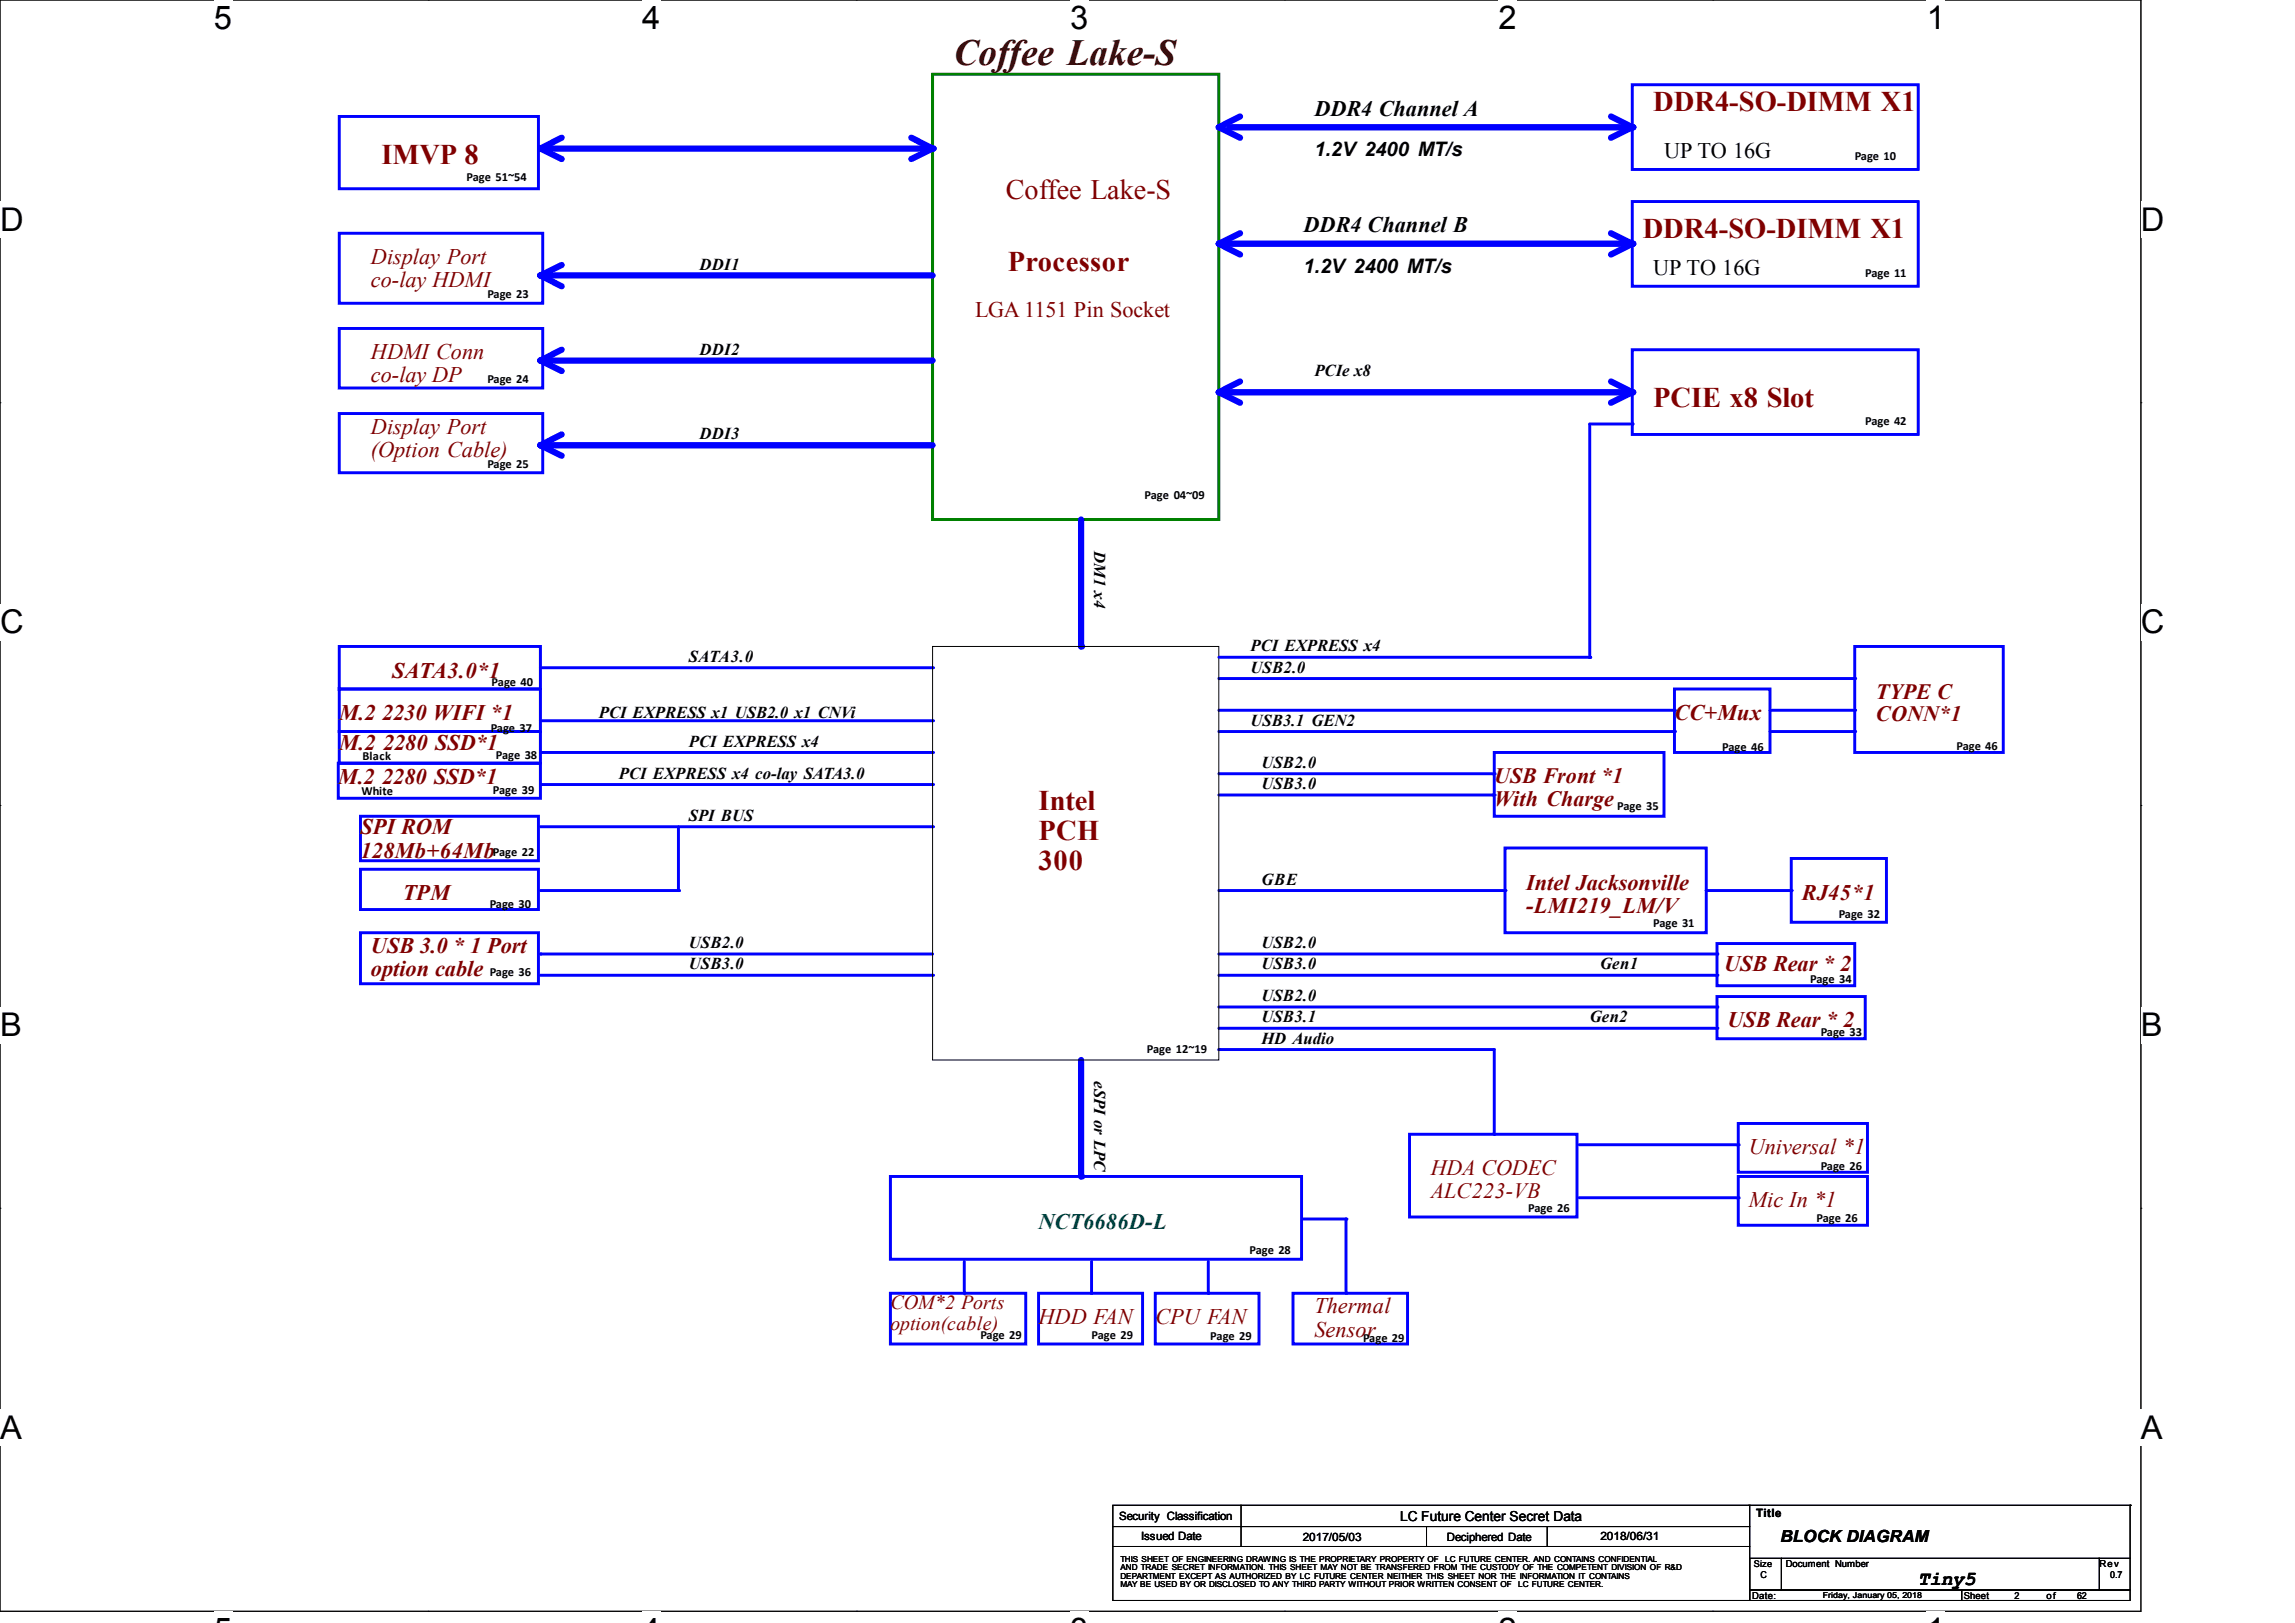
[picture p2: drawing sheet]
<svg xmlns="http://www.w3.org/2000/svg" width="297mm" height="210mm" viewBox="0 0 297 210" stroke-linecap="round" stroke-linejoin="round" font-family="sans-serif">
<defs><g id="words">
<text font-size="4.8" fill="#400000" x="123.4" y="8.4">Coffee Lake-S</text>
<g font-size="4.2">
<text x="27.7" y="3.8">5</text>
<text x="83.1" y="3.8">4</text>
<text x="138.5" y="3.8">3</text>
<text x="193.9" y="3.8">2</text>
<text x="249.3" y="3.8">1</text>
<text x="0" y="29.8">D</text>
<text x="277.1" y="29.8">D</text>
<text x="0" y="82">C</text>
<text x="277.1" y="82">C</text>
<text x="0" y="134.1">B</text>
<text x="277.1" y="134.1">B</text>
<text x="0" y="186.2">A</text>
<text x="277.1" y="186.2">A</text>
</g>
<g font-size="3.7" fill="#800000">
<text x="213.9" y="14.3">DDR4-SO-DIMM X1</text>
<text x="49.4" y="21.2">IMVP 8</text>
<text x="130.4" y="35">Processor</text>
<text x="212.6" y="30.8">DDR4-SO-DIMM X1</text>
<text x="213.9" y="52.7">PCIE x8 Slot</text>
<text x="134.4" y="104.9">Intel</text>
<text x="134.4" y="112.6">300</text>
<text x="134.4" y="108.7">PCH</text>
</g>
<text font-size="3.6" fill="#800000" x="130.2" y="25.7">Coffee Lake-S</text>
<g font-size="2.9">
<text x="170.1" y="15">DDR4 Channel A</text>
<text x="215.3" y="20.4">UP TO 16G</text>
<text x="168.7" y="30.1">DDR4 Channel B</text>
<text x="213.9" y="35.5">UP TO 16G</text>
</g>
<g font-size="2.9" fill="#800000">
<text x="48" y="34.1">Display Port</text>
<text x="48" y="37.1">co-lay HDMI</text>
<text x="126.2" y="41">LGA 1151 Pin Socket</text>
<text x="48" y="46.5">HDMI Conn</text>
<text x="48" y="49.5">co-lay DP</text>
<text x="48" y="56.1">Display Port</text>
<text x="48" y="59.1">(Option Cable)</text>
<text x="50.8" y="87.7">SATA3.0*1</text>
<text x="43.9" y="93.1">M.2 2230 WIFI *1</text>
<text x="216.7" y="93.1">CC+Mux</text>
<text x="43.8" y="101.4">M.2 2280 SSD*1</text>
<text x="43.9" y="97">M.2 2280 SSD*1</text>
<text x="46.7" y="108">SPI ROM</text>
<text x="46.7" y="111">128Mb+64Mb</text>
<text x="52.1" y="116.5">TPM</text>
<text x="197.5" y="115.1">Intel Jacksonville</text>
<text x="197.5" y="118.1">-LMI219_LM/V</text>
<text x="233.2" y="116.5">RJ45*1</text>
<text x="48" y="123.3">USB 3.0 * 1 Port</text>
<text x="223.1" y="125.6">USB Rear * 2</text>
<text x="48" y="126.3">option cable</text>
<text x="223.6" y="132.9">USB Rear * 2</text>
<text x="226.3" y="149.4">Universal *1</text>
<text x="226.3" y="156.2">Mic In *1</text>
<text x="134.4" y="171.3">HDD FAN</text>
<text x="149.5" y="171.3">CPU FAN</text>
<text x="170.1" y="169.9">Thermal</text>
<text x="170.1" y="172.9">Sensor</text>
</g>
<text font-size="2.9" fill="#004040" x="134.4" y="159">NCT6686D-L</text>
<g font-size="2.8" fill="#800000">
<text x="242.8" y="90.4">TYPE C</text>
<text x="242.8" y="93.3">CONN*1</text>
<text x="193.4" y="101.3">USB Front *1</text>
<text x="193.4" y="104.3">With Charge</text>
<text x="185.2" y="155">ALC223-VB</text>
<text x="185.2" y="152.1">HDA CODEC</text>
</g>
<g font-size="2.6">
<text x="170.1" y="20.1">1.2V 2400 MT/s</text>
<text x="168.7" y="35.3">1.2V 2400 MT/s</text>
<text x="248.2" y="205.1">Tiny5</text>
</g>
<text font-size="2.6" fill="#800000" x="115.2" y="169.3">COM*2 Ports</text>
<text font-size="2.5" fill="#800000" x="115.2" y="172">option(cable)</text>
<g font-size="2.2">
<text x="90.5" y="34.9">DDI1</text>
<text x="90.5" y="45.9">DDI2</text>
<text x="170.1" y="48.6">PCIe x8</text>
<text x="90.5" y="56.9">DDI3</text>
<text x="141.6" y="71.3" transform="rotate(90 141.6 71.3)">DM1 x4</text>
<text x="89.2" y="85.6">SATA3.0</text>
<text x="161.8" y="87">USB2.0</text>
<text x="161.8" y="84.3">PCI EXPRESS x4</text>
<text x="77.5" y="92.9">PCI EXPRESS x1 USB2.0 x1 CNVi</text>
<text x="161.8" y="93.9">USB3.1 GEN2</text>
<text x="80.1" y="100.8">PCI EXPRESS x4 co-lay SATA3.0</text>
<text x="89.2" y="96.6">PCI EXPRESS x4</text>
<text x="163.2" y="99.4">USB2.0</text>
<text x="89.2" y="106.2">SPI BUS</text>
<text x="163.2" y="102.1">USB3.0</text>
<text x="163.2" y="114.5">GBE</text>
<text x="89.2" y="125.4">USB3.0</text>
<text x="89.2" y="122.7">USB2.0</text>
<text x="163.2" y="125.4">USB3.0</text>
<text x="163.2" y="122.7">USB2.0</text>
<text x="207.1" y="125.4">Gen1</text>
<text x="163.2" y="129.5">USB2.0</text>
<text x="163.2" y="135">HD Audio</text>
<text x="163.2" y="132.3">USB3.1</text>
<text x="205.7" y="132.3">Gen2</text>
<text x="141.6" y="139.9" transform="rotate(90 141.6 139.9)">eSPI or LPC</text>
<text x="230.4" y="199.5">BLOCK DIAGRAM</text>
</g>
<text font-size="1.8" x="181.2" y="196.8">LC Future Center Secret Data</text>
<g font-size="1.6">
<text x="60.4" y="23.5">Page 51~54</text>
<text x="240" y="20.7">Page 10</text>
<text x="241.4" y="35.8">Page 11</text>
<text x="63.1" y="38.6">Page 23</text>
<text x="63.1" y="49.5">Page 24</text>
<text x="241.4" y="55">Page 42</text>
<text x="63.1" y="60.5">Page 25</text>
<text x="148.1" y="64.6">Page 04~09</text>
<text x="63.6" y="88.8">Page 40</text>
<text x="63.5" y="94.7">Page 37</text>
<text x="46.9" y="98.3">Black</text>
<text x="64.2" y="98.2">Page 38</text>
<text x="222.9" y="97.1">Page 46</text>
<text x="253.2" y="97">Page 46</text>
<text x="46.8" y="102.9">White</text>
<text x="63.8" y="102.7">Page 39</text>
<text x="209.3" y="104.8">Page 35</text>
<text x="63.8" y="110.7">Page 22</text>
<text x="63.4" y="117.4">Page 30</text>
<text x="213.9" y="119.9">Page 31</text>
<text x="238" y="118.8">Page 32</text>
<text x="63.4" y="126.3">Page 36</text>
<text x="234.3" y="127.2">Page 34</text>
<text x="148.4" y="136.2">Page 12~19</text>
<text x="235.6" y="134">Page 33</text>
<text x="235.6" y="151.4">Page 26</text>
<text x="197.8" y="156.8">Page 26</text>
<text x="235.1" y="158.2">Page 26</text>
<text x="161.7" y="162.3">Page 28</text>
<text x="126.9" y="173.2">Page 29</text>
<text x="141.3" y="173.2">Page 29</text>
<text x="156.6" y="173.4">Page 29</text>
<text x="176.4" y="173.7">Page 29</text>
</g>
<g font-size="1.5">
<text x="144.8" y="196.7">Security Classification</text>
<text x="227.3" y="196.3">Title</text>
<text x="147.7" y="199.3">Issued Date</text>
<text x="168.6" y="199.4">2017/05/03</text>
<text x="187.2" y="199.4">Deciphered Date</text>
<text x="207.1" y="199.3">2018/06/31</text>
</g>
<g font-size="1.2">
<text x="227" y="202.7">Size</text>
<text x="231.1" y="202.8">Document Number</text>
<text x="271.7" y="202.8">Rev</text>
<text x="226.7" y="206.9">Date:</text>
<text x="227.8" y="204.1">C</text>
<text x="254.2" y="206.9">Sheet</text>
<text x="260.7" y="206.9">2</text>
<text x="264.8" y="206.9">of</text>
<text x="268.8" y="206.9">62</text>
<text x="273.1" y="204.1">0.7</text>
</g>
<g font-size="1.1">
<text x="145" y="203.2">AND TRADE SECRET INFORMATION. THIS SHEET MAY NOT BE TRANSFERED FROM THE CUSTODY OF THE COMPETENT DIVISION OF R&amp;D</text>
<text x="145" y="202.1">THIS SHEET OF ENGINEERING DRAWING IS THE PROPRIETARY PROPERTY OF</text>
<text x="187" y="202.1">LC FUTURE CENTER. AND CONTAINS CONFIDENTIAL</text>
<text x="145" y="204.3">DEPARTMENT EXCEPT AS AUTHORIZED BY LC FUTURE CENTER NEITHER THIS SHEET NOR THE INFORMATION IT CONTAINS</text>
<text x="145" y="205.4">MAY BE USED BY OR DISCLOSED TO ANY THIRD PARTY WITHOUT PRIOR WRITTEN CONSENT OF</text>
<text x="196.5" y="205.4">LC FUTURE CENTER.</text>
<text x="235.9" y="206.7">Friday, January 05, 2018</text>
</g>
</g></defs>
<path d="M0 0h277.1v208.5h-277.1z" fill="none" stroke="#000" stroke-width=".13"/>
<g fill="#fff">
<path d="M27.7 0h2.4v4.7h-2.4z"/>
<path d="M27.7 208.5h2.4v1.5h-2.4z"/>
</g>
<path d="M55.4 0h.1M55.4 208.5h.1" fill="none" stroke="#000" stroke-width=".13"/>
<g fill="#fff">
<path d="M83.1 0h2.4v4.7h-2.4z"/>
<path d="M83.1 208.5h2.4v1.5h-2.4z"/>
</g>
<path d="M110.8 0h.1M110.8 208.5h.1" fill="none" stroke="#000" stroke-width=".13"/>
<g fill="#fff">
<path d="M138.5 0h2.4v4.7h-2.4z"/>
<path d="M138.5 208.5h2.4v1.5h-2.4z"/>
</g>
<path d="M166.2 0h.1M166.2 208.5h.1" fill="none" stroke="#000" stroke-width=".13"/>
<g fill="#fff">
<path d="M193.9 0h2.4v4.7h-2.4z"/>
<path d="M193.9 208.5h2.4v1.5h-2.4z"/>
</g>
<path d="M221.6 0h.1M221.6 208.5h.1" fill="none" stroke="#000" stroke-width=".13"/>
<g fill="#fff">
<path d="M249.3 0h2.4v4.7h-2.4z"/>
<path d="M249.3 208.5h2.4v1.5h-2.4z"/>
<path d="M0 26h3v4.8h-3z"/>
<path d="M277.1 26h3v4.8h-3z"/>
<path d="M0 78.1h3v4.8h-3z"/>
<path d="M277.1 78.1h3v4.8h-3z"/>
</g>
<path d="M0 52.1h.1M277.1 52.1h.1" fill="none" stroke="#000" stroke-width=".13"/>
<g fill="#fff">
<path d="M0 130.3h2.8v4.7h-2.8z"/>
<path d="M277.1 130.3h2.8v4.7h-2.8z"/>
</g>
<path d="M0 104.2h.1M277.1 104.2h.1" fill="none" stroke="#000" stroke-width=".13"/>
<g fill="#fff">
<path d="M-.1 182.4h2.9v4.7h-2.9z"/>
<path d="M277 182.4h2.9v4.7h-2.9z"/>
</g>
<path d="M0 156.3h.1M277.1 156.3h.1" fill="none" stroke="#000" stroke-width=".13"/>
<path d="M69.9 19.2l2.8 1.4" fill="none" stroke="#00f" stroke-width=".8"/>
<circle cx="69.9" cy="19.2" r=".4" fill="#00f"/>
<path d="M72.7 17.8l-2.8 1.4" fill="none" stroke="#00f" stroke-width=".8"/>
<circle cx="69.9" cy="19.2" r=".4" fill="#00f"/>
<path d="M182.4 146.8h21.7v10.7h-21.7zM204.4 155h20.6M225 152.2h16.7v6.3h-16.7z" fill="none" stroke="#00f" stroke-width=".38"/>
<circle cx="225" cy="155" r=".19" fill="#00f"/>
<path d="M120.7 9.6h37v57.6h-37z" fill="none" stroke="#008000" stroke-width=".38"/>
<path d="M69.9 19.2h50.8" fill="none" stroke="#00f" stroke-width=".8"/>
<circle cx="69.9" cy="19.2" r=".4" fill="#00f"/>
<path d="M43.9 30.2h26.3v9h-26.3zM46.6 105.6h23.1v5.8h-23.1z" fill="none" stroke="#00f" stroke-width=".38"/>
<path d="M139.9 137.2v15" fill="none" stroke="#00f" stroke-width=".8"/>
<circle cx="139.9" cy="152.2" r=".4" fill="#00f"/>
<path d="M115.2 152.2h53.2v10.7h-53.2zM149.5 167.3h13.4v6.6h-13.4zM156.4 163.2v4.1M167.3 167.3h14.9v6.6h-14.9z" fill="none" stroke="#00f" stroke-width=".38"/>
<circle cx="156.4" cy="167.3" r=".19" fill="#00f"/>
<path d="M174.2 157.7v9.6" fill="none" stroke="#00f" stroke-width=".38"/>
<circle cx="174.2" cy="167.3" r=".19" fill="#00f"/>
<path d="M157.7 16.5l2.8 1.3" fill="none" stroke="#00f" stroke-width=".8"/>
<circle cx="157.7" cy="16.5" r=".4" fill="#00f"/>
<path d="M160.5 15.1l-2.8 1.4" fill="none" stroke="#00f" stroke-width=".8"/>
<circle cx="157.7" cy="16.5" r=".4" fill="#00f"/>
<path d="M159.1 16.5h52.1" fill="none" stroke="#00f" stroke-width=".8"/>
<circle cx="211.2" cy="16.5" r=".4" fill="#00f"/>
<path d="M211.2 16.5l-2.7 1.3" fill="none" stroke="#00f" stroke-width=".8"/>
<circle cx="211.2" cy="16.5" r=".4" fill="#00f"/>
<path d="M208.5 15.1l2.7 1.4" fill="none" stroke="#00f" stroke-width=".8"/>
<circle cx="211.2" cy="16.5" r=".4" fill="#00f"/>
<path d="M43.9 15.1h25.8v9.3h-25.8zM43.9 42.5h26.3v7.7h-26.3zM46.6 112.5h23.1v5.2h-23.1zM157.7 115.2h37.1" fill="none" stroke="#00f" stroke-width=".38"/>
<circle cx="194.8" cy="115.2" r=".19" fill="#00f"/>
<path d="M157.7 31.5h53.5" fill="none" stroke="#00f" stroke-width=".8"/>
<circle cx="211.2" cy="31.5" r=".4" fill="#00f"/>
<path d="M208.5 30.2l2.7 1.3" fill="none" stroke="#00f" stroke-width=".8"/>
<circle cx="211.2" cy="31.5" r=".4" fill="#00f"/>
<path d="M211.2 31.5l-2.7 1.4" fill="none" stroke="#00f" stroke-width=".8"/>
<circle cx="211.2" cy="31.5" r=".4" fill="#00f"/>
<path d="M43.9 83.6h26v5.6h-26z" fill="none" stroke="#00f" stroke-width=".38"/>
<path d="M160.5 30.2l-2.8 1.3" fill="none" stroke="#00f" stroke-width=".8"/>
<circle cx="157.7" cy="31.5" r=".4" fill="#00f"/>
<path d="M157.7 31.5l2.8 1.4" fill="none" stroke="#00f" stroke-width=".8"/>
<circle cx="157.7" cy="31.5" r=".4" fill="#00f"/>
<path d="M194.8 109.7h26v11h-26zM157.7 135.8h35.7" fill="none" stroke="#00f" stroke-width=".38"/>
<circle cx="157.7" cy="135.8" r=".19" fill="#00f"/>
<path d="M120.7 19.2l-2.8 1.4" fill="none" stroke="#00f" stroke-width=".8"/>
<circle cx="120.7" cy="19.2" r=".4" fill="#00f"/>
<path d="M117.9 17.8l2.8 1.4" fill="none" stroke="#00f" stroke-width=".8"/>
<circle cx="120.7" cy="19.2" r=".4" fill="#00f"/>
<path d="M69.9 86.4h50.8" fill="none" stroke="#00f" stroke-width=".38"/>
<circle cx="120.7" cy="86.4" r=".19" fill="#00f"/>
<path d="M157.7 126.2h64.5" fill="none" stroke="#00f" stroke-width=".38"/>
<circle cx="222.2" cy="126.2" r=".19" fill="#00f"/>
<path d="M43.8 98.8h26.1v4.5h-26.1zM43.9 89.2h26v5.5h-26zM43.9 94.7h26v4.1h-26zM220.8 115.2h11M222.2 128.9h19.2v5.5h-19.2z" fill="none" stroke="#00f" stroke-width=".38"/>
<circle cx="231.8" cy="115.2" r=".19" fill="#00f"/>
<path d="M231.8 111.1h12.3v8.2h-12.3zM204.4 148.1h20.6M225 145.4h16.7v6.3h-16.7z" fill="none" stroke="#00f" stroke-width=".38"/>
<circle cx="225" cy="148.1" r=".19" fill="#00f"/>
<path d="M157.7 102.9h35.7M46.6 120.7h23.1v6.6h-23.1z" fill="none" stroke="#00f" stroke-width=".38"/>
<circle cx="193.4" cy="102.9" r=".19" fill="#00f"/>
<path d="M211.2 11h37v10.9h-37zM211.2 26.1h37v10.9h-37zM157.7 91.9h59M193.4 97.4h21.9v8.2h-21.9z" fill="none" stroke="#00f" stroke-width=".38"/>
<circle cx="216.7" cy="91.9" r=".19" fill="#00f"/>
<path d="M157.7 94.7h59" fill="none" stroke="#00f" stroke-width=".38"/>
<circle cx="216.7" cy="94.7" r=".19" fill="#00f"/>
<path d="M160.5 49.4l-2.8 1.4" fill="none" stroke="#00f" stroke-width=".8"/>
<circle cx="157.7" cy="50.8" r=".4" fill="#00f"/>
<path d="M157.7 50.8l2.8 1.3" fill="none" stroke="#00f" stroke-width=".8"/>
<circle cx="157.7" cy="50.8" r=".4" fill="#00f"/>
<path d="M157.7 50.8h53.5" fill="none" stroke="#00f" stroke-width=".8"/>
<circle cx="157.7" cy="50.8" r=".4" fill="#00f"/>
<path d="M208.5 49.4l2.7 1.4" fill="none" stroke="#00f" stroke-width=".8"/>
<circle cx="211.2" cy="50.8" r=".4" fill="#00f"/>
<path d="M211.2 50.8l-2.7 1.3" fill="none" stroke="#00f" stroke-width=".8"/>
<circle cx="211.2" cy="50.8" r=".4" fill="#00f"/>
<path d="M43.9 53.5h26.3v7.7h-26.3zM222.2 122.1h17.8v5.4h-17.8zM134.4 167.3h13.5v6.6h-13.5zM141.3 163.2v4.1" fill="none" stroke="#00f" stroke-width=".38"/>
<circle cx="141.3" cy="167.3" r=".19" fill="#00f"/>
<path d="M124.8 163.2v4.1" fill="none" stroke="#00f" stroke-width=".38"/>
<circle cx="124.8" cy="167.3" r=".19" fill="#00f"/>
<path d="M69.9 107h50.8M115.2 167.3h17.6v6.6h-17.6z" fill="none" stroke="#00f" stroke-width=".38"/>
<circle cx="120.7" cy="107" r=".19" fill="#00f"/>
<path d="M69.9 126.2h50.8" fill="none" stroke="#00f" stroke-width=".38"/>
<circle cx="120.7" cy="126.2" r=".19" fill="#00f"/>
<path d="M139.9 67.2v16.4" fill="none" stroke="#00f" stroke-width=".8"/>
<circle cx="139.9" cy="83.6" r=".4" fill="#00f"/>
<path d="M69.9 93.3h50.8" fill="none" stroke="#00f" stroke-width=".38"/>
<circle cx="120.7" cy="93.3" r=".19" fill="#00f"/>
<path d="M69.9 101.5h50.8" fill="none" stroke="#00f" stroke-width=".38"/>
<circle cx="120.7" cy="101.5" r=".19" fill="#00f"/>
<path d="M69.9 115.2h17.9" fill="none" stroke="#00f" stroke-width=".38"/>
<circle cx="87.8" cy="115.2" r=".19" fill="#00f"/>
<path d="M168.7 157.7h5.5" fill="none" stroke="#00f" stroke-width=".38"/>
<circle cx="174.2" cy="157.7" r=".19" fill="#00f"/>
<path d="M193.4 135.8v11" fill="none" stroke="#00f" stroke-width=".38"/>
<circle cx="193.4" cy="146.8" r=".19" fill="#00f"/>
<path d="M211.2 45.3h37v10.9h-37z" fill="none" stroke="#00f" stroke-width=".38"/>
<path d="M72.7 34.3l-2.8 1.3" fill="none" stroke="#00f" stroke-width=".8"/>
<circle cx="69.9" cy="35.6" r=".4" fill="#00f"/>
<path d="M69.9 35.6l2.8 1.4" fill="none" stroke="#00f" stroke-width=".8"/>
<circle cx="69.9" cy="35.6" r=".4" fill="#00f"/>
<path d="M69.9 35.6h50.8" fill="none" stroke="#00f" stroke-width=".8"/>
<circle cx="69.9" cy="35.6" r=".4" fill="#00f"/>
<path d="M69.9 46.6h50.8" fill="none" stroke="#00f" stroke-width=".8"/>
<circle cx="69.9" cy="46.6" r=".4" fill="#00f"/>
<path d="M72.7 56.2l-2.8 1.4" fill="none" stroke="#00f" stroke-width=".8"/>
<circle cx="69.9" cy="57.6" r=".4" fill="#00f"/>
<path d="M69.9 57.6l2.8 1.4" fill="none" stroke="#00f" stroke-width=".8"/>
<circle cx="69.9" cy="57.6" r=".4" fill="#00f"/>
<path d="M69.9 57.6h50.8" fill="none" stroke="#00f" stroke-width=".8"/>
<circle cx="69.9" cy="57.6" r=".4" fill="#00f"/>
<path d="M69.9 46.6l2.8 1.4" fill="none" stroke="#00f" stroke-width=".8"/>
<circle cx="69.9" cy="46.6" r=".4" fill="#00f"/>
<path d="M72.7 45.3l-2.8 1.3" fill="none" stroke="#00f" stroke-width=".8"/>
<circle cx="69.9" cy="46.6" r=".4" fill="#00f"/>
<path d="M157.7 100.1h35.7" fill="none" stroke="#00f" stroke-width=".38"/>
<circle cx="193.4" cy="100.1" r=".19" fill="#00f"/>
<path d="M69.9 123.4h50.8" fill="none" stroke="#00f" stroke-width=".38"/>
<circle cx="69.9" cy="123.4" r=".19" fill="#00f"/>
<path d="M157.7 123.4h64.5" fill="none" stroke="#00f" stroke-width=".38"/>
<circle cx="222.2" cy="123.4" r=".19" fill="#00f"/>
<path d="M157.7 130.3h64.5" fill="none" stroke="#00f" stroke-width=".38"/>
<circle cx="222.2" cy="130.3" r=".19" fill="#00f"/>
<path d="M157.7 133h64.5" fill="none" stroke="#00f" stroke-width=".38"/>
<circle cx="222.2" cy="133" r=".19" fill="#00f"/>
<path d="M216.7 89.2h12.4v8.2h-12.4zM229.1 91.9h10.9M240 83.6h19.2v13.8h-19.2z" fill="none" stroke="#00f" stroke-width=".38"/>
<circle cx="240" cy="91.9" r=".19" fill="#00f"/>
<path d="M229.1 94.7h10.9" fill="none" stroke="#00f" stroke-width=".38"/>
<circle cx="240" cy="94.7" r=".19" fill="#00f"/>
<path d="M157.7 87.8h82.3" fill="none" stroke="#00f" stroke-width=".38"/>
<circle cx="240" cy="87.8" r=".19" fill="#00f"/>
<path d="M69.9 97.4h50.8" fill="none" stroke="#00f" stroke-width=".38"/>
<circle cx="120.7" cy="97.4" r=".19" fill="#00f"/>
<path d="M87.8 107v8.2" fill="none" stroke="#00f" stroke-width=".38"/>
<circle cx="87.8" cy="115.2" r=".19" fill="#00f"/>
<path d="M120.7 83.6h37v53.6h-37z" fill="none" stroke="#000" stroke-width=".13"/>
<path d="M157.7 85h48" fill="none" stroke="#00f" stroke-width=".38"/>
<circle cx="205.7" cy="85" r=".19" fill="#00f"/>
<path d="M205.7 54.9v30.1" fill="none" stroke="#00f" stroke-width=".38"/>
<circle cx="205.7" cy="85" r=".19" fill="#00f"/>
<path d="M205.7 54.9h5.5" fill="none" stroke="#00f" stroke-width=".38"/>
<circle cx="211.2" cy="54.9" r=".19" fill="#00f"/>
<g fill="none" stroke="#000" stroke-width=".13">
<path d="M144 194.8h82.4v2.7h-82.4zM144 197.5h82.4v2.6h-82.4zM160.6 197.5h.1M160.6 194.8v5.3M184.6 197.5v2.6M200.2 197.5v2.6M226.3 194.8h49.4M275.7 194.8h.1M275.7 194.8v6.8M144 200.1h82.4v7h-82.4zM160.6 200.1h.1M184.6 200.1h.1"/>
<path d="M200.2 200.1h.1M226.4 201.6h4.1v4.1h-4.1zM226.4 205.7h27.5v1.4h-27.5zM230.5 201.6h41.2v4.1h-41.2zM253.9 205.7h21.8v1.4h-21.8zM271.7 201.6h4v4.1h-4z"/>
</g>
<use href="#words"/>
</svg>
